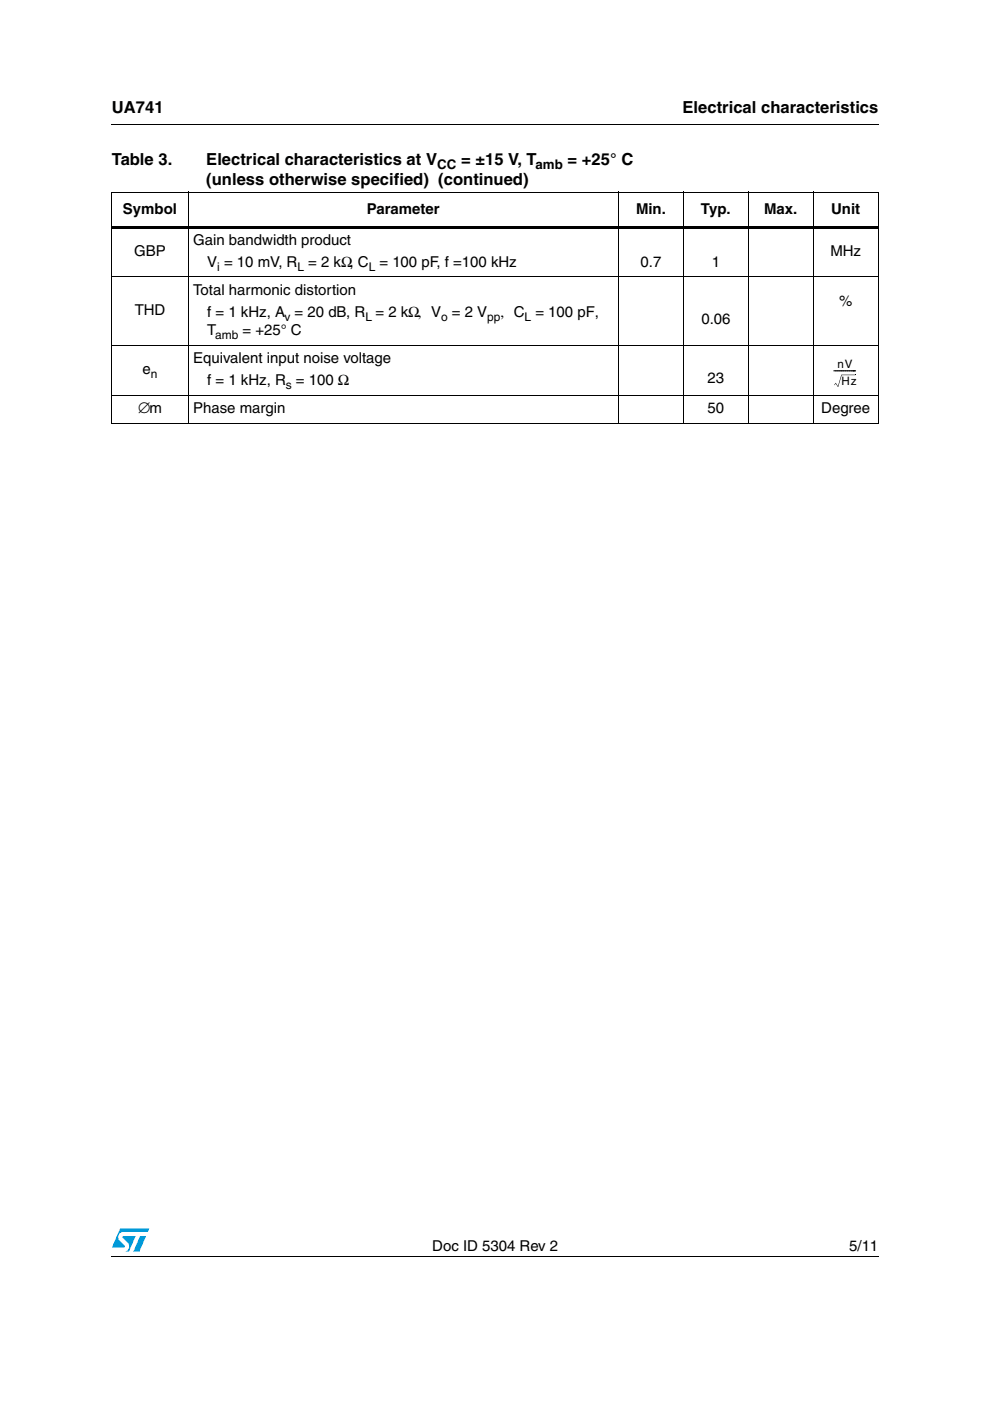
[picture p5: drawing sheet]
<svg xmlns="http://www.w3.org/2000/svg" width="210mm" height="297mm" viewBox="0 0 210 297" stroke-linecap="round" stroke-linejoin="round" font-family="sans-serif">
<defs><g id="words">
<g font-size="3.5">
<text x="23.7" y="23.9">UA741</text>
<text x="144.7" y="23.9">Electrical characteristics</text>
<text x="23.7" y="35">Table 3.</text>
<text x="43.7" y="35">Electrical characteristics at V</text>
<text x="97.8" y="35">= ±15 V, T</text>
<text x="120.3" y="35">= +25° C</text>
<text x="43.7" y="39.2">(unless otherwise specified) (continued)</text>
</g>
<g font-size="3.2">
<text x="26.1" y="45.3">Symbol</text>
<text x="77.8" y="45.3">Parameter</text>
<text x="134.9" y="45.3">Min.</text>
<text x="148.6" y="45.3">Typ.</text>
<text x="162" y="45.3">Max.</text>
<text x="176.2" y="45.3">Unit</text>
<text x="41" y="52">Gain bandwidth product</text>
<text x="28.5" y="54.3">GBP</text>
<text x="43.9" y="56.6">V = 10 mV, R</text>
<text x="65.3" y="56.6">= 2 kΩ, C</text>
<text x="80.4" y="56.6">= 100 pF, f =100 kHz</text>
<text x="135.8" y="56.6">0.7</text>
<text x="150.9" y="56.6">1</text>
<text x="176.1" y="54.3">MHz</text>
<text x="41" y="62.6">Total harmonic distortion</text>
<text x="177.9" y="64.9">%</text>
<text x="28.6" y="66.8">THD</text>
<text x="43.9" y="67.2">f = 1 kHz, A = 20 dB, R = 2 kΩ, V</text>
<text x="43.9" y="71.1">T</text>
<text x="51.4" y="71.1">= +25° C</text>
<text x="95.8" y="67.2">= 2 V</text>
<text x="106.1" y="67.2">, C</text>
<text x="113.5" y="67.2">= 100 pF,</text>
<text x="148.7" y="68.8">0.06</text>
<text x="41" y="77.1">Equivalent input noise voltage</text>
<text x="30.2" y="79.4">e</text>
<text x="43.9" y="81.6">f = 1 kHz, R = 100 Ω</text>
<text x="150" y="81.3">23</text>
<text x="29.3" y="87.7">∅m</text>
<text x="41" y="87.7">Phase margin</text>
<text x="150" y="87.7">50</text>
<text x="174.1" y="87.7">Degree</text>
<text x="91.7" y="265.1">Doc ID 5304 Rev 2</text>
<text x="180.1" y="265.1">5/11</text>
</g>
<g font-size="2.8">
<text x="92.7" y="35.8">CC</text>
<text x="113.6" y="35.8">amb</text>
</g>
<g font-size="2.5">
<text x="46.1" y="57.4">i</text>
<text x="63.1" y="57.4">L</text>
<text x="78.2" y="57.4">L</text>
<text x="45.6" y="71.9">amb</text>
<text x="60.3" y="68">v</text>
<text x="77.5" y="68">L</text>
<text x="93.5" y="68">o</text>
<text x="103.3" y="68">pp</text>
<text x="111.2" y="68">L</text>
<text x="32" y="80.2">n</text>
<text x="60.6" y="82.4">s</text>
<text x="176.7" y="79.4">-----------</text>
<text x="177.5" y="78.1">nV</text>
<text x="178.4" y="81.7">Hz</text>
</g>
</g></defs>
<g fill="#0099d8">
<path d="M29.7 262.1h1.3l-1.5 3.3h-1.2z"/>
<path d="M25.5 260.5h6.2l-.4 .7h-5.1a1.13 1.13 0 0 0-1.1 .7 1.13 1.13 0 0 0 .3 1.2l1.1 1-.1 .3-2.7 .1z"/>
<path d="M26 262.1h2.8l-1.5 3.3h-.7a1.18 1.18 0 0 0 .5-1.9l-1.1-1.1z"/>
</g>
<path d="M23.6 26.2l.1 .2zM23.6 47.9h162.7v.5h-162.7zM178.4 79.5h.1l-.8 2.5h-.1zM181.4 79.4v.1zM176.9 81.6l.1 .1zM177.1 81.2l-.1 .4zM177.6 82h.1zM177.2 81.2l.4 .8zM23.6 266.3l.1 .1z" fill="#000"/>
<g fill="none" stroke="#000" stroke-width=".21">
<path d="M23.7 26.3h162.6M23.6 40.7h162.7M23.6 58.7h162.7M23.7 40.8v48.9M39.9 40.6v49.3M131.1 40.6v49.3M144.9 40.6v49.3M158.7 40.6v49.3M172.4 40.6v49.3M186.2 40.8v48.9M23.6 73.2h162.7M178.4 79.5h3"/>
<path d="M23.6 83.8h162.7M23.6 89.8h162.7M23.7 266.3h162.6"/>
</g>
<use href="#words"/>
</svg>
